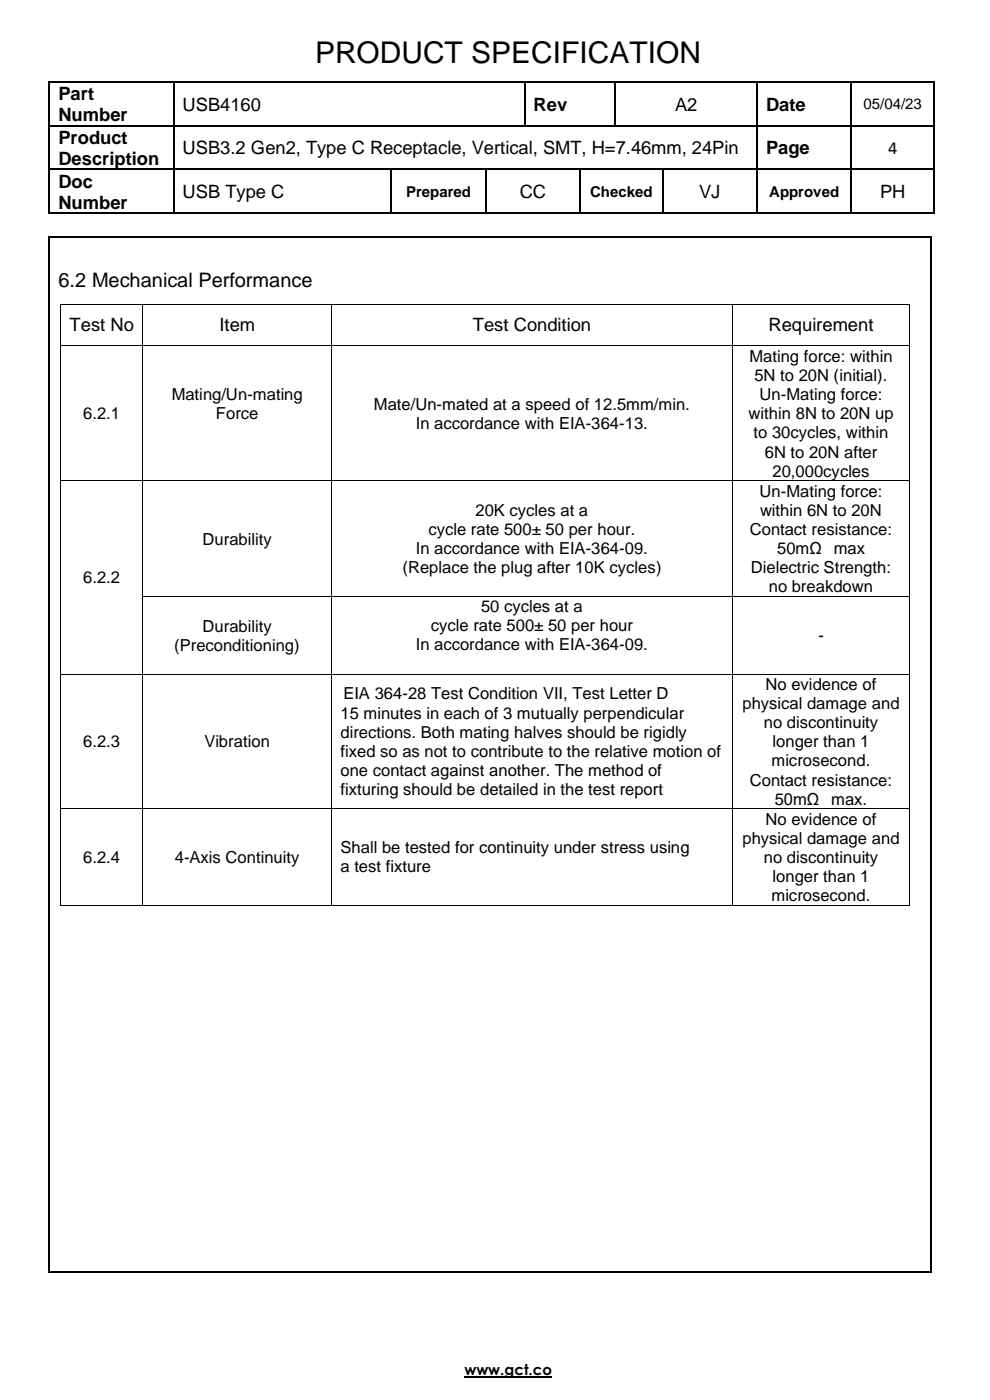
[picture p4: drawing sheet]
<svg xmlns="http://www.w3.org/2000/svg" width="210mm" height="297mm" viewBox="0 0 210 297" stroke-linecap="round" stroke-linejoin="round" font-family="sans-serif">
<defs><g id="words">
<text font-size="6.3" x="66.8" y="13.4">PRODUCT SPECIFICATION</text>
<text font-size="4.2" x="12.4" y="60.8">6.2 Mechanical Performance</text>
<g font-size="3.9">
<text x="12.4" y="21.2">Part</text>
<text x="38.7" y="23.5">USB4160</text>
<text x="113.2" y="23.5">Rev</text>
<text x="143.2" y="23.5">A2</text>
<text x="162.5" y="23.5">Date</text>
<text x="12.4" y="25.7">Number</text>
<text x="12.4" y="30.5">Product</text>
<text x="12.4" y="35">Description</text>
<text x="38.7" y="32.7">USB3.2 Gen2, Type C Receptacle, Vertical, SMT, H=7.46mm, 24Pin</text>
<text x="162.5" y="32.7">Page</text>
<text x="188.3" y="32.6">4</text>
<text x="12.4" y="39.8">Doc</text>
<text x="12.4" y="44.2">Number</text>
<text x="38.7" y="42">USB Type C</text>
<text x="110.2" y="42">CC</text>
<text x="148.3" y="42">VJ</text>
<text x="186.6" y="42">PH</text>
<text x="14.8" y="70.1">Test No</text>
<text x="46.5" y="70.1">Item</text>
<text x="100.3" y="70.1">Test Condition</text>
<text x="163" y="70.1">Requirement</text>
</g>
<g font-size="3.5">
<text x="159" y="76.8">Mating force: within</text>
<text x="160" y="80.8">5N to 20N (initial).</text>
<text x="17.7" y="88.9">6.2.1</text>
<text x="36.4" y="84.9">Mating/Un-mating</text>
<text x="45.8" y="88.9">Force</text>
<text x="79.3" y="86.9">Mate/Un-mated at a speed of 12.5mm/min.</text>
<text x="158.8" y="88.9">within 8N to 20N up</text>
<text x="161.1" y="84.9">Un-Mating force:</text>
<text x="88.2" y="91">In accordance with EIA-364-13.</text>
<text x="159.8" y="93">to 30cycles, within</text>
<text x="162.2" y="97">6N to 20N after</text>
<text x="163.9" y="101.1">20,000cycles</text>
<text x="161.1" y="105.3">Un-Mating force:</text>
<text x="90.9" y="113.5">cycle rate 500± 50 per hour.</text>
<text x="100.9" y="109.4">20K cycles at a</text>
<text x="159" y="113.5">Contact resistance:</text>
<text x="161.2" y="109.4">within 6N to 20N</text>
<text x="43" y="115.5">Durability</text>
<text x="88.2" y="117.5">In accordance with EIA-364-09.</text>
<text x="164.8" y="117.5">50mΩ</text>
<text x="176.8" y="117.5">max</text>
<text x="17.7" y="123.7">6.2.2</text>
<text x="85.4" y="121.6">(Replace the plug after 10K cycles)</text>
<text x="159.3" y="121.6">Dielectric Strength:</text>
<text x="163.1" y="125.6">no breakdown</text>
<text x="102" y="129.9">50 cycles at a</text>
<text x="43" y="134">Durability</text>
<text x="88.2" y="138">In accordance with EIA-364-09.</text>
<text x="91.4" y="133.9">cycle rate 500± 50 per hour</text>
<text x="173.6" y="136">-</text>
<text x="37" y="138">(Preconditioning)</text>
<text x="72.8" y="148.4">EIA 364-28 Test Condition VII, Test Letter D</text>
<text x="162.4" y="146.4">No evidence of</text>
<text x="72.2" y="152.4">15 minutes in each of 3 mutually perpendicular</text>
<text x="157.5" y="150.4">physical damage and</text>
<text x="162" y="154.5">no discontinuity</text>
<text x="17.7" y="158.5">6.2.3</text>
<text x="43.4" y="158.5">Vibration</text>
<text x="72.2" y="156.5">directions. Both mating halves should be rigidly</text>
<text x="72.2" y="160.6">fixed so as not to contribute to the relative motion of</text>
<text x="163.9" y="158.5">longer than 1</text>
<text x="72.2" y="164.6">one contact against another. The method of</text>
<text x="159" y="166.6">Contact resistance:</text>
<text x="163.7" y="162.6">microsecond.</text>
<text x="72.2" y="168.7">fixturing should be detailed in the test report</text>
<text x="164.3" y="170.7">50mΩ</text>
<text x="176.3" y="170.7">max.</text>
<text x="157.5" y="179">physical damage and</text>
<text x="162.4" y="174.9">No evidence of</text>
<text x="17.7" y="183">6.2.4</text>
<text x="37.1" y="183">4-Axis Continuity</text>
<text x="72.2" y="181">Shall be tested for continuity under stress using</text>
<text x="72.2" y="185.1">a test fixture</text>
<text x="162" y="183">no discontinuity</text>
<text x="163.7" y="191.2">microsecond.</text>
<text x="163.9" y="187.1">longer than 1</text>
</g>
<g font-size="3.2">
<text x="183.1" y="23.2">05/04/23</text>
<text x="86.1" y="41.7">Prepared</text>
<text x="125.2" y="41.7">Checked</text>
<text x="163.1" y="41.7">Approved</text>
<text x="98.5" y="291.6">www.gct.co</text>
</g>
</g></defs>
<g fill="#000">
<path d="M10.3 17.2h.4v.4h-.4z" fill-rule="evenodd"/>
<path d="M10.3 17.2h.4v.4h-.4z" fill-rule="evenodd"/>
<path d="M36.7 17.2h.3v.4h-.3z" fill-rule="evenodd"/>
<path d="M111.1 17.2h.3v.4h-.3z" fill-rule="evenodd"/>
<path d="M130.4 17.2h.3v.4h-.3z" fill-rule="evenodd"/>
<path d="M160.4 17.2h.3v.4h-.3z" fill-rule="evenodd"/>
<path d="M180.4 17.2h.4v.4h-.4z" fill-rule="evenodd"/>
<path d="M197.9 17.2h.3v.4h-.3z" fill-rule="evenodd"/>
<path d="M197.9 17.2h.3v.4h-.3z" fill-rule="evenodd"/>
<path d="M10.3 26.5h.4v.3h-.4z" fill-rule="evenodd"/>
<path d="M10.3 35.8h.4v.3h-.4z" fill-rule="evenodd"/>
<path d="M36.7 26.5h.3v.3h-.3z" fill-rule="evenodd"/>
<path d="M36.7 35.8h.3v.3h-.3z" fill-rule="evenodd"/>
<path d="M82.9 35.8h.3v.3h-.3z" fill-rule="evenodd"/>
<path d="M102.9 35.8h.3v.3h-.3z" fill-rule="evenodd"/>
<path d="M111.1 26.5h.3v.3h-.3z" fill-rule="evenodd"/>
<path d="M122.9 35.8h.3v.3h-.3z" fill-rule="evenodd"/>
<path d="M130.4 26.5h.3v.3h-.3z" fill-rule="evenodd"/>
<path d="M140.4 35.8h.4v.3h-.4z" fill-rule="evenodd"/>
<path d="M160.4 26.5h.3v.3h-.3z" fill-rule="evenodd"/>
<path d="M160.4 35.8h.3v.3h-.3z" fill-rule="evenodd"/>
<path d="M180.4 26.5h.4v.3h-.4z" fill-rule="evenodd"/>
<path d="M180.4 35.8h.4v.3h-.4z" fill-rule="evenodd"/>
<path d="M197.9 26.5h.3v.3h-.3z" fill-rule="evenodd"/>
<path d="M197.9 35.8h.3v.3h-.3z" fill-rule="evenodd"/>
<path d="M10.3 45.1h.4v.3h-.4z" fill-rule="evenodd"/>
<path d="M10.3 45.1h.4v.3h-.4z" fill-rule="evenodd"/>
<path d="M10.3 50.2h.4v.3h-.4z" fill-rule="evenodd"/>
<path d="M10.3 50.2h.4v.3h-.4z" fill-rule="evenodd"/>
<path d="M36.7 45.1h.3v.3h-.3z" fill-rule="evenodd"/>
<path d="M82.9 45.1h.3v.3h-.3z" fill-rule="evenodd"/>
<path d="M102.9 45.1h.3v.3h-.3z" fill-rule="evenodd"/>
<path d="M122.9 45.1h.3v.3h-.3z" fill-rule="evenodd"/>
<path d="M140.4 45.1h.4v.3h-.4z" fill-rule="evenodd"/>
<path d="M160.4 45.1h.3v.3h-.3z" fill-rule="evenodd"/>
<path d="M180.4 45.1h.4v.3h-.4z" fill-rule="evenodd"/>
<path d="M197.4 50.2h.3v.3h-.3z" fill-rule="evenodd"/>
<path d="M197.4 50.2h.3v.3h-.3z" fill-rule="evenodd"/>
<path d="M197.9 45.1h.3v.3h-.3z" fill-rule="evenodd"/>
<path d="M197.9 45.1h.3v.3h-.3z" fill-rule="evenodd"/>
<path d="M12.7 64.6h.2v.1h-.2z" fill-rule="evenodd"/>
<path d="M12.7 64.6h.2v.1h-.2z" fill-rule="evenodd"/>
<path d="M12.7 73.3h.2v.2h-.2z" fill-rule="evenodd"/>
<path d="M30.2 64.6h.2v.1h-.2z" fill-rule="evenodd"/>
<path d="M30.2 73.3h.2v.2h-.2z" fill-rule="evenodd"/>
<path d="M70.2 64.6h.2v.1h-.2z" fill-rule="evenodd"/>
<path d="M70.2 73.3h.2v.2h-.2z" fill-rule="evenodd"/>
<path d="M155.3 64.6h.2v.1h-.2z" fill-rule="evenodd"/>
<path d="M155.3 73.3h.2v.2h-.2z" fill-rule="evenodd"/>
<path d="M192.8 64.6h.2v.1h-.2z" fill-rule="evenodd"/>
<path d="M192.8 64.6h.2v.1h-.2z" fill-rule="evenodd"/>
<path d="M192.8 73.3h.2v.2h-.2z" fill-rule="evenodd"/>
<path d="M12.7 101.9h.2v.1h-.2z" fill-rule="evenodd"/>
<path d="M30.2 101.9h.2v.1h-.2z" fill-rule="evenodd"/>
<path d="M70.2 101.9h.2v.1h-.2z" fill-rule="evenodd"/>
<path d="M155.3 101.9h.2v.1h-.2z" fill-rule="evenodd"/>
<path d="M192.8 101.9h.2v.1h-.2z" fill-rule="evenodd"/>
<path d="M12.7 126.4h.2v.2h-.2z" fill-rule="evenodd"/>
<path d="M30.2 126.4h.2v.2h-.2z" fill-rule="evenodd"/>
<path d="M70.2 126.4h.2v.2h-.2z" fill-rule="evenodd"/>
<path d="M155.3 126.4h.2v.2h-.2z" fill-rule="evenodd"/>
<path d="M192.8 126.4h.2v.2h-.2z" fill-rule="evenodd"/>
<path d="M12.7 142.9h.2v.2h-.2z" fill-rule="evenodd"/>
<path d="M30.2 142.9h.2v.2h-.2z" fill-rule="evenodd"/>
<path d="M70.2 142.9h.2v.2h-.2z" fill-rule="evenodd"/>
<path d="M155.3 142.9h.2v.2h-.2z" fill-rule="evenodd"/>
<path d="M192.8 142.9h.2v.2h-.2z" fill-rule="evenodd"/>
<path d="M12.7 171.4h.2v.2h-.2z" fill-rule="evenodd"/>
<path d="M30.2 171.4h.2v.2h-.2z" fill-rule="evenodd"/>
<path d="M70.2 171.4h.2v.2h-.2z" fill-rule="evenodd"/>
<path d="M155.3 171.4h.2v.2h-.2z" fill-rule="evenodd"/>
<path d="M192.8 171.4h.2v.2h-.2z" fill-rule="evenodd"/>
<path d="M12.7 191.9h.2v.2h-.2z" fill-rule="evenodd"/>
<path d="M12.7 191.9h.2v.2h-.2z" fill-rule="evenodd"/>
<path d="M30.2 191.9h.2v.2h-.2z" fill-rule="evenodd"/>
<path d="M70.2 191.9h.2v.2h-.2z" fill-rule="evenodd"/>
<path d="M155.3 191.9h.2v.2h-.2z" fill-rule="evenodd"/>
<path d="M192.8 191.9h.2v.2h-.2z" fill-rule="evenodd"/>
<path d="M192.8 191.9h.2v.2h-.2z" fill-rule="evenodd"/>
<path d="M10.3 269.6h.4v.4h-.4z" fill-rule="evenodd"/>
<path d="M10.3 269.6h.4v.4h-.4z" fill-rule="evenodd"/>
<path d="M197.4 269.6h.3v.4h-.3z" fill-rule="evenodd"/>
<path d="M197.4 269.6h.3v.4h-.3z" fill-rule="evenodd"/>
</g>
<g fill="none" stroke="#000" stroke-width=".34">
<path d="M10.5 17.6v8.9M10.7 17.4h26M36.8 17.6v8.9M37 17.4h74.1M111.3 17.6v8.9M111.4 17.4h19M130.7 17.4h29.7M160.6 17.6v8.9M160.7 17.4h19.7M180.6 17.6v8.9M180.8 17.4h17.1M198.1 17.6v8.9"/>
<path d="M10.5 26.8v9M10.5 36.1v9M10.7 26.7h26M10.7 35.9h26M36.8 26.8v9M36.8 36.1v9M37 26.7h74.1M37 35.9h45.9M83 36.1v9M83.2 35.9h19.7M103 36.1v9M103.2 35.9h19.7"/>
<path d="M111.4 26.7h19M123 36.1v9M123.2 35.9h17.2M130.7 26.7h29.7M140.6 36.1v9M140.8 35.9h19.6M160.6 26.8v9M160.6 36.1v9M160.7 26.7h19.7M160.7 35.9h19.7M180.6 26.8v9M180.6 36.1v9"/>
<path d="M180.8 26.7h17.1M180.8 35.9h17.1M198.1 26.8v9M198.1 36.1v9M10.5 50.5v219.1M10.7 45.3h26M10.7 50.3h186.7M37 45.3h45.9M83.2 45.3h19.7M103.2 45.3h19.7M123.2 45.3h17.2M140.8 45.3h19.6"/>
<path d="M160.7 45.3h19.7M180.8 45.3h17.1M197.5 50.5v219.1M10.7 269.8h186.7"/>
</g>
<path d="M130.5 17.6v8.9" fill="none" stroke="#000" stroke-width=".35"/>
<path d="M98.5 292h18.5" fill="none" stroke="#000" stroke-width=".3"/>
<g fill="none" stroke="#000" stroke-width=".21">
<path d="M12.8 64.7v8.6M12.8 73.5v28.4M12.9 64.7h17.3M12.9 73.4h17.3M30.3 64.7v8.6M30.3 73.5v28.4M30.4 64.7h39.8M30.4 73.4h39.8M70.3 64.7v8.6M70.3 73.5v28.4M70.4 64.7h84.9M70.4 73.4h84.9"/>
<path d="M155.4 64.7v8.6M155.4 73.5v28.4M155.5 64.7h37.3M155.5 73.4h37.3M192.9 64.7v8.6M192.9 73.5v28.4M12.8 102v24.4M12.9 102h17.3M30.3 102v24.4M30.4 102h39.8M70.3 102v24.4M70.4 102h84.9"/>
<path d="M155.4 102v24.4M155.5 102h37.3M192.9 102v24.4M12.8 126.6v16.3M30.3 126.6v16.3M30.4 126.5h39.8M70.3 126.6v16.3M70.4 126.5h84.9M155.4 126.6v16.3M155.5 126.5h37.3M192.9 126.6v16.3M12.8 143.1v28.3"/>
<path d="M12.9 143h17.3M30.3 143.1v28.3M30.4 143h39.8M70.3 143.1v28.3M70.4 143h84.9M155.4 143.1v28.3M155.5 143h37.3M192.9 143.1v28.3M12.8 171.6v20.3M12.9 171.5h17.3M30.3 171.6v20.3M30.4 171.5h39.8"/>
<path d="M70.3 171.6v20.3M70.4 171.5h84.9M155.4 171.6v20.3M155.5 171.5h37.3M192.9 171.6v20.3M12.9 192h17.3M30.4 192h39.8M70.4 192h84.9M155.5 192h37.3"/>
</g>
<use href="#words"/>
</svg>
